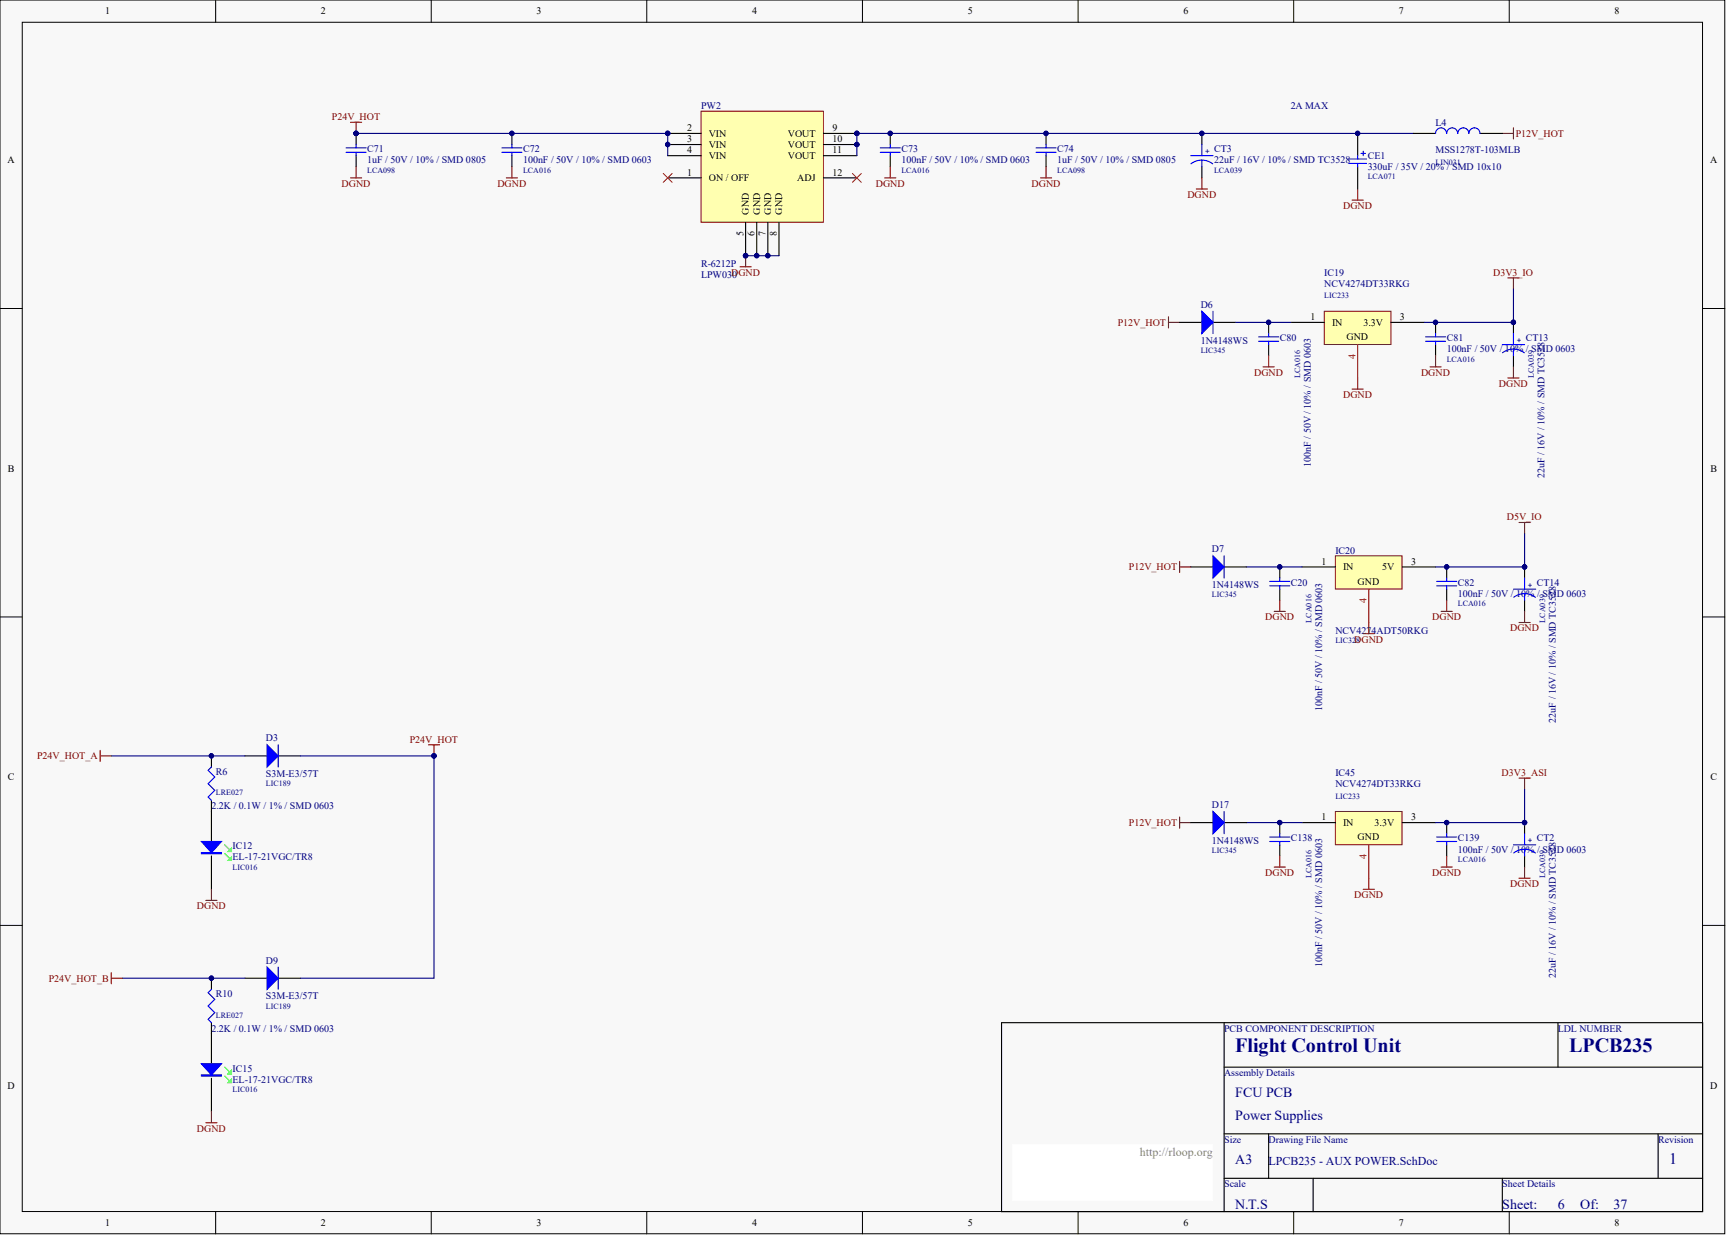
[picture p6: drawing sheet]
<svg xmlns="http://www.w3.org/2000/svg" width="328mm" height="236mm" viewBox="0 0 328 236" stroke-linecap="round" stroke-linejoin="round" font-family="sans-serif">
<defs><g id="words">
<g font-size="3.8" fill="#000080">
<text x="234.9" y="200">Flight Control Unit</text>
<text x="298.4" y="200">LPCB235</text>
</g>
<text font-size="3" fill="#000080" x="317.5" y="221.3">1</text>
<g font-size="2.7" fill="#000080">
<text x="234.9" y="208.7">FCU PCB</text>
<text x="234.9" y="213">Power Supplies</text>
<text x="234.9" y="221.4">A3</text>
<text x="234.9" y="229.9">N.T.S</text>
<text x="285.7" y="229.9">Sheet:</text>
<text x="296.3" y="229.9">6</text>
<text x="300.5" y="229.9">Of:</text>
<text x="306.9" y="229.9">37</text>
</g>
<text font-size="2.3" fill="#808080" x="216.8" y="219.8">http://rloop.org</text>
<text font-size="2.3" fill="#000080" x="241.3" y="221.5">LPCB235 - AUX POWER.SchDoc</text>
<g font-size="1.9">
<text x="20" y="2.8">1</text>
<text x="61" y="2.8">2</text>
<text x="102" y="2.8">3</text>
<text x="143" y="2.8">4</text>
<text x="184" y="2.8">5</text>
<text x="225.1" y="2.8">6</text>
<text x="266" y="2.8">7</text>
<text x="307.1" y="2.8">8</text>
<text x="130.7" y="25">2</text>
<text x="130.7" y="27.1">3</text>
<text x="130.7" y="29.2">4</text>
<text x="134.8" y="26">VIN</text>
<text x="134.8" y="28.1">VIN</text>
<text x="149.8" y="26">VOUT</text>
<text x="149.8" y="28.1">VOUT</text>
<text x="158.3" y="25">9</text>
<text x="158.3" y="27.1">10</text>
<text x="158.3" y="29.2">11</text>
<text x="1.4" y="31">A</text>
<text x="130.7" y="33.4">1</text>
<text x="134.8" y="30.2">VIN</text>
<text x="134.8" y="34.5">ON / OFF</text>
<text x="149.8" y="30.2">VOUT</text>
<text x="151.6" y="34.5">ADJ</text>
<text x="158.3" y="33.4">12</text>
<text x="325.2" y="31">A</text>
<text x="142.4" y="40.8" transform="rotate(-90 142.4 40.8)">GND</text>
<text x="144.5" y="40.8" transform="rotate(-90 144.5 40.8)">GND</text>
<text x="146.7" y="40.8" transform="rotate(-90 146.7 40.8)">GND</text>
<text x="148.8" y="40.8" transform="rotate(-90 148.8 40.8)">GND</text>
<text x="141.4" y="44.9" transform="rotate(-90 141.4 44.9)">5</text>
<text x="143.5" y="44.9" transform="rotate(-90 143.5 44.9)">6</text>
<text x="145.6" y="44.9" transform="rotate(-90 145.6 44.9)">7</text>
<text x="147.7" y="44.9" transform="rotate(-90 147.7 44.9)">8</text>
<text x="249.2" y="60.9">1</text>
<text x="253.3" y="62">IN</text>
<text x="256.1" y="64.7">GND</text>
<text x="259.3" y="62">3.3V</text>
<text x="266.2" y="60.9">3</text>
<text x="1.5" y="89.7">B</text>
<text x="325.3" y="89.7">B</text>
<text x="251.3" y="107.4">1</text>
<text x="268.4" y="107.4">3</text>
<text x="255.4" y="108.5">IN</text>
<text x="258.2" y="111.2">GND</text>
<text x="262.9" y="108.5">5V</text>
<text x="1.5" y="148.4">C</text>
<text x="325.3" y="148.4">C</text>
<text x="251.3" y="156">1</text>
<text x="255.4" y="157.1">IN</text>
<text x="258.2" y="159.8">GND</text>
<text x="261.4" y="157.1">3.3V</text>
<text x="268.4" y="156">3</text>
<text x="1.4" y="207">D</text>
<text x="325.2" y="207">D</text>
<text x="20" y="233.2">1</text>
<text x="61" y="233.2">2</text>
<text x="102" y="233.2">3</text>
<text x="143" y="233.2">4</text>
<text x="184" y="233.2">5</text>
<text x="225.1" y="233.2">6</text>
<text x="266" y="233.2">7</text>
<text x="307.1" y="233.2">8</text>
</g>
<g font-size="1.9" fill="#800000">
<text x="63.1" y="22.8">P24V_HOT</text>
<text x="288.2" y="26">P12V_HOT</text>
<text x="65" y="35.5">DGND</text>
<text x="94.6" y="35.5">DGND</text>
<text x="166.6" y="35.5">DGND</text>
<text x="196.2" y="35.5">DGND</text>
<text x="225.8" y="37.6">DGND</text>
<text x="255.4" y="39.8">DGND</text>
<text x="139" y="52.4">DGND</text>
<text x="284" y="52.4">D3V3_IO</text>
<text x="212.6" y="62">P12V_HOT</text>
<text x="238.5" y="71.5">DGND</text>
<text x="270.3" y="71.5">DGND</text>
<text x="255.4" y="75.7">DGND</text>
<text x="285.1" y="73.6">DGND</text>
<text x="286.6" y="99">D5V_IO</text>
<text x="214.7" y="108.5">P12V_HOT</text>
<text x="240.6" y="118">DGND</text>
<text x="272.4" y="118">DGND</text>
<text x="257.6" y="122.2">DGND</text>
<text x="287.2" y="120.1">DGND</text>
<text x="77.9" y="141.2">P24V_HOT</text>
<text x="7" y="144.4">P24V_HOT_A</text>
<text x="285.6" y="147.6">D3V3_ASI</text>
<text x="214.7" y="157.1">P12V_HOT</text>
<text x="240.6" y="166.6">DGND</text>
<text x="272.4" y="166.6">DGND</text>
<text x="37.5" y="172.9">DGND</text>
<text x="257.6" y="170.8">DGND</text>
<text x="287.2" y="168.7">DGND</text>
<text x="9.3" y="186.7">P24V_HOT_B</text>
<text x="37.5" y="215.2">DGND</text>
</g>
<g font-size="1.9" fill="#000080">
<text x="133.3" y="20.7">PW2</text>
<text x="245.5" y="20.7">2A MAX</text>
<text x="273" y="23.9">L4</text>
<text x="69.8" y="29">C71</text>
<text x="99.5" y="29">C72</text>
<text x="171.4" y="29">C73</text>
<text x="201.1" y="29">C74</text>
<text x="230.9" y="29">CT3</text>
<text x="273" y="29.2">MSS1278T-103MLB</text>
<text x="69.8" y="31.1">1uF / 50V / 10% / SMD 0805</text>
<text x="99.5" y="31.1">100nF / 50V / 10% / SMD 0603</text>
<text x="171.4" y="31.1">100nF / 50V / 10% / SMD 0603</text>
<text x="201.1" y="31.1">1uF / 50V / 10% / SMD 0805</text>
<text x="230.9" y="31.1">22uF / 16V / 10% / SMD TC3528</text>
<text x="260.1" y="30.2">CE1</text>
<text x="260.1" y="32.4">330uF / 35V / 20% / SMD 10x10</text>
<text x="133.3" y="52.9">LPW030</text>
<text x="133.3" y="50.7">R-6212P</text>
<text x="251.8" y="52.4">IC19</text>
<text x="228.4" y="58.6">D6</text>
<text x="251.8" y="54.6">NCV4274DT33RKG</text>
<text x="228.4" y="65.3">1N4148WS</text>
<text x="243.4" y="64.9">C80</text>
<text x="275.1" y="64.9">C81</text>
<text x="290.2" y="64.9">CT13</text>
<text x="275.1" y="67">100nF / 50V / 10% / SMD 0603</text>
<text x="249.3" y="88.8" transform="rotate(-90 249.3 88.8)">100nF / 50V / 10% / SMD 0603</text>
<text x="293.8" y="90.9" transform="rotate(-90 293.8 90.9)">22uF / 16V / 10% / SMD TC3528</text>
<text x="230.5" y="105.1">D7</text>
<text x="254" y="105.3">IC20</text>
<text x="230.5" y="111.8">1N4148WS</text>
<text x="245.5" y="111.4">C20</text>
<text x="277.2" y="111.4">C82</text>
<text x="277.2" y="113.5">100nF / 50V / 10% / SMD 0603</text>
<text x="292.3" y="111.4">CT14</text>
<text x="254" y="120.5">NCV4274ADT50RKG</text>
<text x="251.4" y="135.3" transform="rotate(-90 251.4 135.3)">100nF / 50V / 10% / SMD 0603</text>
<text x="295.9" y="137.4" transform="rotate(-90 295.9 137.4)">22uF / 16V / 10% / SMD TC3528</text>
<text x="50.6" y="141">D3</text>
<text x="41.1" y="147.4">R6</text>
<text x="50.6" y="147.8">S3M-E3/57T</text>
<text x="254" y="147.6">IC45</text>
<text x="254" y="149.7">NCV4274DT33RKG</text>
<text x="40.2" y="153.9">2.2K / 0.1W / 1% / SMD 0603</text>
<text x="230.5" y="153.7">D17</text>
<text x="44.2" y="161.5">IC12</text>
<text x="230.5" y="160.5">1N4148WS</text>
<text x="245.5" y="160.1">C138</text>
<text x="277.2" y="160.1">C139</text>
<text x="292.3" y="160.1">CT2</text>
<text x="44.2" y="163.6">EL-17-21VGC/TR8</text>
<text x="277.2" y="162.2">100nF / 50V / 10% / SMD 0603</text>
<text x="50.6" y="183.3">D9</text>
<text x="251.4" y="183.9" transform="rotate(-90 251.4 183.9)">100nF / 50V / 10% / SMD 0603</text>
<text x="41.1" y="189.6">R10</text>
<text x="50.6" y="190.1">S3M-E3/57T</text>
<text x="295.9" y="186.1" transform="rotate(-90 295.9 186.1)">22uF / 16V / 10% / SMD TC3528</text>
<text x="40.2" y="196.2">2.2K / 0.1W / 1% / SMD 0603</text>
<text x="232.8" y="196.2">PCB COMPONENT DESCRIPTION</text>
<text x="296.3" y="196.2">LDL NUMBER</text>
<text x="44.2" y="203.8">IC15</text>
<text x="44.2" y="205.9">EL-17-21VGC/TR8</text>
<text x="232.8" y="204.7">Assembly Details</text>
<text x="232.8" y="217.3">Size</text>
<text x="241.3" y="217.3">Drawing File Name</text>
<text x="315.3" y="217.3">Revision</text>
<text x="232.8" y="225.8">Scale</text>
<text x="285.7" y="225.8">Sheet Details</text>
</g>
<g font-size="1.9" fill="#bf0000">
<text x="257.8" y="68.2" transform="rotate(-90 257.8 68.2)">4</text>
<text x="259.9" y="114.7" transform="rotate(-90 259.9 114.7)">4</text>
<text x="259.9" y="163.3" transform="rotate(-90 259.9 163.3)">4</text>
</g>
<g font-size="1.5" fill="#000080">
<text x="229.2" y="29.3">+</text>
<text x="69.8" y="32.9">LCA098</text>
<text x="99.5" y="32.9">LCA016</text>
<text x="171.4" y="32.9">LCA016</text>
<text x="201.1" y="32.9">LCA098</text>
<text x="230.9" y="32.9">LCA039</text>
<text x="260.1" y="34.1">LCA071</text>
<text x="273" y="31.4">LIN031</text>
<text x="251.8" y="56.8">LIC233</text>
<text x="288.5" y="65.2">+</text>
<text x="228.4" y="67.1">LIC345</text>
<text x="247.3" y="71.9" transform="rotate(-90 247.3 71.9)">LCA016</text>
<text x="275.1" y="68.8">LCA016</text>
<text x="291.7" y="71.9" transform="rotate(-90 291.7 71.9)">LCA039</text>
<text x="230.5" y="113.6">LIC345</text>
<text x="290.6" y="111.7">+</text>
<text x="249.4" y="118.4" transform="rotate(-90 249.4 118.4)">LCA016</text>
<text x="277.2" y="115.3">LCA016</text>
<text x="293.8" y="118.4" transform="rotate(-90 293.8 118.4)">LCA039</text>
<text x="254" y="122.3">LIC328</text>
<text x="50.6" y="149.6">LIC189</text>
<text x="41.1" y="151.3">LRE027</text>
<text x="254" y="151.9">LIC233</text>
<text x="290.6" y="160.4">+</text>
<text x="44.2" y="165.4">LIC016</text>
<text x="230.5" y="162.3">LIC345</text>
<text x="249.4" y="167" transform="rotate(-90 249.4 167)">LCA016</text>
<text x="277.2" y="163.9">LCA016</text>
<text x="293.8" y="167" transform="rotate(-90 293.8 167)">LCA039</text>
<text x="50.6" y="191.8">LIC189</text>
<text x="41.1" y="193.5">LRE027</text>
<text x="44.2" y="207.7">LIC016</text>
</g>
</g></defs>
<g fill="#f8f8f8" stroke="#000" stroke-width=".19">
<path d="M0 0h328v234.7h-328z"/>
<path d="M4.2 4.2h319.6v226.2h-319.6z"/>
</g>
<g fill="none" stroke="#000" stroke-width=".19">
<path d="M41 0v4.2M82 0v4.2M123 0v4.2M164 0v4.2M205 0v4.2M246 0v4.2M287 0v4.2M0 58.7h4.2M323.8 58.7h4.2M0 117.3h4.2M323.8 117.3h4.2M0 176h4.2"/>
<path d="M323.8 176h4.2M41 230.5v4.2M82 230.5v4.2M123 230.5v4.2M164 230.5v4.2M205 230.5v4.2M246 230.5v4.2M287 230.5v4.2"/>
</g>
<g fill="none" stroke="#000" stroke-width=".21">
<path d="M40.2 143.8v2.1M40.2 152.2v8.5M46.6 143.8h4.2M52.9 143.8h4.2M40.2 162.8v6.3M40.2 186.1v2.1M40.2 194.5v8.5M46.6 186.1h4.2M52.9 186.1h4.2M190.5 194.5h133.3v36h-133.3zM232.8 194.5v36M296.3 194.5v8.5"/>
<path d="M40.2 205.1v6.3M232.8 203h91M232.8 215.7h91M241.3 215.7v8.4M315.3 215.7v8.4M232.8 224.1h91M249.7 224.1v6.4M285.7 224.1v6.4"/>
</g>
<path d="M192.6 217.8h38.1v10.5h-38.1z" fill="#fff" stroke="#fff" stroke-width=".19"/>
<g fill="#00f" stroke="#00f" stroke-width=".21">
<path d="M50.8 141.7l2.1 2.1-2.1 2.1z"/>
<path d="M50.8 183.9l2.1 2.2-2.1 2.1z"/>
<path d="M38.3 160.1h3.8l-1.9 2.1z"/>
<path d="M38.3 202.3h3.8l-1.9 2.1z"/>
<path d="M38.3 162.2h3.8v.2h-3.8z" fill-rule="evenodd"/>
<path d="M38.3 204.4h3.8v.3h-3.8z" fill-rule="evenodd"/>
</g>
<path d="M40.2 145.9l-.6 .6 1.2 1.3-1.2 1.3 1.2 1.2-1.2 1.3 .6 .6M52.9 141.7v4.2M40.2 188.2l-.6 .6 1.2 1.3-1.2 1.2 1.2 1.3-1.2 1.3 .6 .6M52.9 183.9v4.3" fill="none" stroke="#00f" stroke-width=".21"/>
<g fill="#000080" stroke="#000080" stroke-width=".19">
<circle cx="40.2" cy="143.8" r=".41"/>
<circle cx="40.2" cy="186" r=".41"/>
<circle cx="82.5" cy="143.8" r=".41"/>
</g>
<path d="M42.8 162.4l.8 .8M42.8 160.7l.8 .8M42.8 204.7l.8 .8M42.8 203l.8 .8" fill="none" stroke="#0f0" stroke-width=".21"/>
<g fill="#0f0" stroke="#0f0" stroke-width=".21">
<path d="M43.4 163.6l.6-.6v.6z"/>
<path d="M43.4 162l.6-.7v.7z"/>
<path d="M43.4 205.9l.6-.6v.6z"/>
<path d="M43.4 204.2l.6-.6v.6z"/>
</g>
<path d="M19 142.7v2.1M19 143.8h2.2M81.5 141.7h2.1M82.5 141.7v2.1M39.2 171.3h2.1M40.2 169.1v2.2M21.2 185v2.1M21.2 186.1h2.1M39.2 213.5h2.1M40.2 211.4v2.1" fill="none" stroke="#800000" stroke-width=".21"/>
<path d="M21.2 143.8h25.4M23.3 186.1h23.3" fill="none" stroke="#000080" stroke-width=".21"/>
<path d="M133.3 21.1h23.3v21.2h-23.3z" fill="#ffffb0" stroke="#800000" stroke-width=".19"/>
<g fill="none" stroke="#000" stroke-width=".21">
<path d="M67.7 25.4v2.1M67.7 29.6v2.1M97.4 25.4v2.1M97.4 29.6v2.1M127 25.4h6.3M127 27.5h6.3M127 29.6h6.3M127 33.8h6.3M156.6 25.4h6.4M156.6 27.5h6.4M156.6 29.6h6.4M156.6 33.8h6.4"/>
<path d="M169.3 25.4v2.1M169.3 29.6v2.1M198.9 25.4v2.1M198.9 29.6v2.1M228.6 25.4v2.1M228.6 31.7v2.1M258.2 25.4v4.2M258.2 31.7v4.2M141.8 42.3v6.3M143.9 42.3v6.3M146 42.3v6.3M148.1 42.3v6.3"/>
</g>
<g fill="#000080" stroke="#000080" stroke-width=".19">
<circle cx="127" cy="25.4" r=".41"/>
<circle cx="127" cy="27.5" r=".41"/>
<circle cx="141.8" cy="48.6" r=".41"/>
<circle cx="143.9" cy="48.6" r=".41"/>
<circle cx="146" cy="48.6" r=".41"/>
<circle cx="162.9" cy="25.4" r=".41"/>
<circle cx="162.9" cy="27.5" r=".41"/>
<circle cx="67.7" cy="25.4" r=".41"/>
<circle cx="97.3" cy="25.4" r=".41"/>
<circle cx="169.3" cy="25.4" r=".41"/>
<circle cx="198.9" cy="25.4" r=".41"/>
<circle cx="228.6" cy="25.4" r=".41"/>
<circle cx="258.2" cy="25.4" r=".41"/>
</g>
<g fill="none" stroke="#800000" stroke-width=".21">
<path d="M66.7 23.3h2.1M66.7 33.8h2.1M67.7 23.3v2.1M67.7 31.7v2.1M96.3 33.8h2.1M97.4 31.7v2.1M168.3 33.8h2.1M169.3 31.7v2.1M197.9 33.8h2.1M198.9 31.7v2.1M227.5 35.9h2.1M228.6 33.8v2.1"/>
<path d="M257.1 38.1h2.2M258.2 35.9v2.2M285.7 25.4h2.1M287.8 24.3v2.1M140.7 50.7h2.2M141.8 48.6v2.1M222.2 60.3v2.1M222.2 61.3h2.1"/>
</g>
<path d="M141.8 48.6h6.3" fill="none" stroke="#000080" stroke-width=".21"/>
<g fill="none" stroke="#00f" stroke-width=".21">
<path d="M65.8 29h3.8M65.8 28.1h3.8M67.7 27.5v.6M67.7 29v.6M95.4 29h3.9M95.4 28.1h3.9M97.4 27.5v.6M97.4 29v.6M167.4 29h3.8M167.4 28.1h3.8M169.3 27.5v.6M169.3 29v.6"/>
<path d="M197 29h3.8M197 28.1h3.8M198.9 27.5v.6M198.9 29v.6M226.5 29.6h4.2M228.6 30.5l.8 .1 1.2 .6M228.6 30.5l-1.3 .2-.8 .5M228.6 27.5v2.1M228.6 30.5v1.2M256.5 30.2h3.4M256.5 31.1h3.4M258.2 29.6v.6"/>
<path d="M258.2 31.1v.6M258.8 29.2h.9M259.3 28.8v.8"/>
</g>
<path d="M251.8 59.2h12.7v6.3h-12.7z" fill="#ffffb0" stroke="#800000" stroke-width=".19"/>
<path d="M268.8 25.4h4.2M281.5 25.4h4.2M224.3 61.3h4.3M230.7 61.3h4.2M241.3 61.3v2.1M241.3 65.5v2.2M245.5 61.3h6.3M264.5 61.3h6.4M273 61.3v2.1M273 65.5v2.2M287.8 61.3v2.1M287.8 67.7v2.1" fill="none" stroke="#000" stroke-width=".21"/>
<path d="M258.2 65.5v6.4" fill="none" stroke="#bf0000" stroke-width=".21"/>
<g fill="#000080" stroke="#000080" stroke-width=".19">
<circle cx="241.3" cy="61.3" r=".41"/>
<circle cx="273" cy="61.3" r=".41"/>
<circle cx="287.8" cy="61.3" r=".41"/>
<circle cx="162.9" cy="25.4" r=".41"/>
<circle cx="82.5" cy="143.8" r=".41"/>
<circle cx="127" cy="25.4" r=".41"/>
<circle cx="67.7" cy="25.4" r=".41"/>
</g>
<g fill="none" stroke="#00f" stroke-width=".21">
<path d="M275.1 25.4a1.05 1.05 0 0 0-1-1.1 1.05 1.05 0 0 0-1.1 1.1M279.3 25.4a1.06 1.06 0 0 0-1-1.1 1.06 1.06 0 0 0-1.1 1.1 1.05 1.05 0 0 0-1-1.1 1.05 1.05 0 0 0-1.1 1.1M281.5 25.4a1.05 1.05 0 0 0-1.1-1.1 1.05 1.05 0 0 0-1 1.1M230.7 59.2v4.2M239.4 64.9h3.8M239.4 64.1h3.8M241.3 63.4v.7M241.3 64.9v.6M271.1 64.9h3.8M271.1 64.1h3.8M273 63.4v.7M273 64.9v.6"/>
<path d="M285.7 65.5h4.2M287.8 66.4l1.3 .3 .8 .4M287.8 66.4l-1.3 .2-.7 .5M287.8 63.4v2.1M287.8 66.4v1.3"/>
</g>
<path d="M67.7 25.4h59.3v4.2M268.8 25.4h-105.8v4.2M287.8 55v6.3h-16.9M234.9 61.3h10.6M57.1 143.8h25.4v42.3h-25.4" fill="none" stroke="#000080" stroke-width=".21"/>
<path d="M286.8 52.9h2.1M287.8 52.9v2.1M240.2 69.8h2.1M241.3 67.7v2.1M257.1 74h2.2M258.2 71.9v2.1M272 69.8h2.1M273 67.7v2.1M286.8 71.9h2.1M287.8 69.8v2.1M224.3 106.8v2.1M224.3 107.8h2.2" fill="none" stroke="#800000" stroke-width=".21"/>
<path d="M228.6 59.2l2.1 2.1-2.1 2.1z" fill="#00f" stroke="#00f" stroke-width=".21"/>
<path d="M254 105.7h12.6v6.3h-12.6z" fill="#ffffb0" stroke="#800000" stroke-width=".19"/>
<path d="M226.5 107.8h4.2M232.8 107.8h4.2M243.4 107.8v2.1M243.4 112.1v2.1M247.6 107.8h6.4M266.7 107.8h6.3M275.1 107.8v2.1M275.1 112.1v2.1M289.9 107.8v2.1M289.9 114.2v2.1" fill="none" stroke="#000" stroke-width=".21"/>
<path d="M260.3 112.1v6.3" fill="none" stroke="#bf0000" stroke-width=".21"/>
<g fill="#000080" stroke="#000080" stroke-width=".19">
<circle cx="243.4" cy="107.8" r=".41"/>
<circle cx="275.1" cy="107.8" r=".41"/>
<circle cx="289.9" cy="107.8" r=".41"/>
</g>
<g fill="none" stroke="#00f" stroke-width=".21">
<path d="M232.8 105.7v4.2M241.5 111.4h3.8M241.5 110.6h3.8M243.4 109.9v.7M243.4 111.4v.7M273.2 111.4h3.8M273.2 110.6h3.8M275.1 109.9v.7M275.1 111.4v.7M287.8 112.1h4.3M289.9 112.9l.9 .1 1.2 .6M289.9 112.9l-1.3 .3-.7 .4"/>
<path d="M289.9 109.9v2.2M289.9 112.9v1.3"/>
</g>
<path d="M237 107.8h10.6M289.9 101.5v6.3h-16.9" fill="none" stroke="#000080" stroke-width=".21"/>
<path d="M288.9 99.4h2.1M289.9 99.4v2.1M242.3 116.3h2.1M243.4 114.2v2.1M260.3 118.4v2.1M274.1 116.3h2.1M275.1 114.2v2.1M288.9 118.4h2.1M289.9 116.3v2.1M259.3 120.5h2.1M224.3 155.4v2.1M224.3 156.5h2.2" fill="none" stroke="#800000" stroke-width=".21"/>
<path d="M230.7 105.7l2.1 2.1-2.1 2.1z" fill="#00f" stroke="#00f" stroke-width=".21"/>
<path d="M254 154.3h12.6v6.4h-12.6z" fill="#ffffb0" stroke="#800000" stroke-width=".19"/>
<path d="M226.5 156.5h4.2M232.8 156.5h4.2M243.4 156.5v2.1M247.6 156.5h6.4M266.7 156.5h6.3M275.1 156.5v2.1M289.9 156.5v2.1M243.4 160.7v2.1M275.1 160.7v2.1M289.9 162.8v2.1" fill="none" stroke="#000" stroke-width=".21"/>
<path d="M260.3 160.7v6.3" fill="none" stroke="#bf0000" stroke-width=".21"/>
<g fill="#000080" stroke="#000080" stroke-width=".19">
<circle cx="243.4" cy="156.4" r=".41"/>
<circle cx="275.1" cy="156.4" r=".41"/>
<circle cx="289.9" cy="156.4" r=".41"/>
</g>
<g fill="none" stroke="#00f" stroke-width=".21">
<path d="M232.8 154.3v4.3M241.5 159.2h3.8M243.4 158.6v.6M273.2 159.2h3.8M275.1 158.6v.6M289.9 158.6v2.1M241.5 160.1h3.8M243.4 160.1v.6M273.2 160.1h3.8M275.1 160.1v.6M287.8 160.7h4.3M289.9 161.5l1.3 .3 .8 .4"/>
<path d="M289.9 161.5l-.8 .1-1.2 .6M289.9 161.5v1.3"/>
</g>
<path d="M237 156.5h10.6M289.9 150.1v6.4h-16.9" fill="none" stroke="#000080" stroke-width=".21"/>
<path d="M288.9 148h2.1M289.9 148v2.1M242.3 164.9h2.1M243.4 162.8v2.1M259.3 169.1h2.1M260.3 167v2.1M274.1 164.9h2.1M275.1 162.8v2.1M288.9 167h2.1M289.9 164.9v2.1" fill="none" stroke="#800000" stroke-width=".21"/>
<path d="M230.7 154.3l2.1 2.2-2.1 2.1z" fill="#00f" stroke="#00f" stroke-width=".21"/>
<path d="M126.1 33l1.7 1.7M127.8 33l-1.7 1.7M162.1 33l1.7 1.7M163.8 33l-1.7 1.7" fill="none" stroke="#f00" stroke-width=".19"/>
<use href="#words"/>
</svg>
